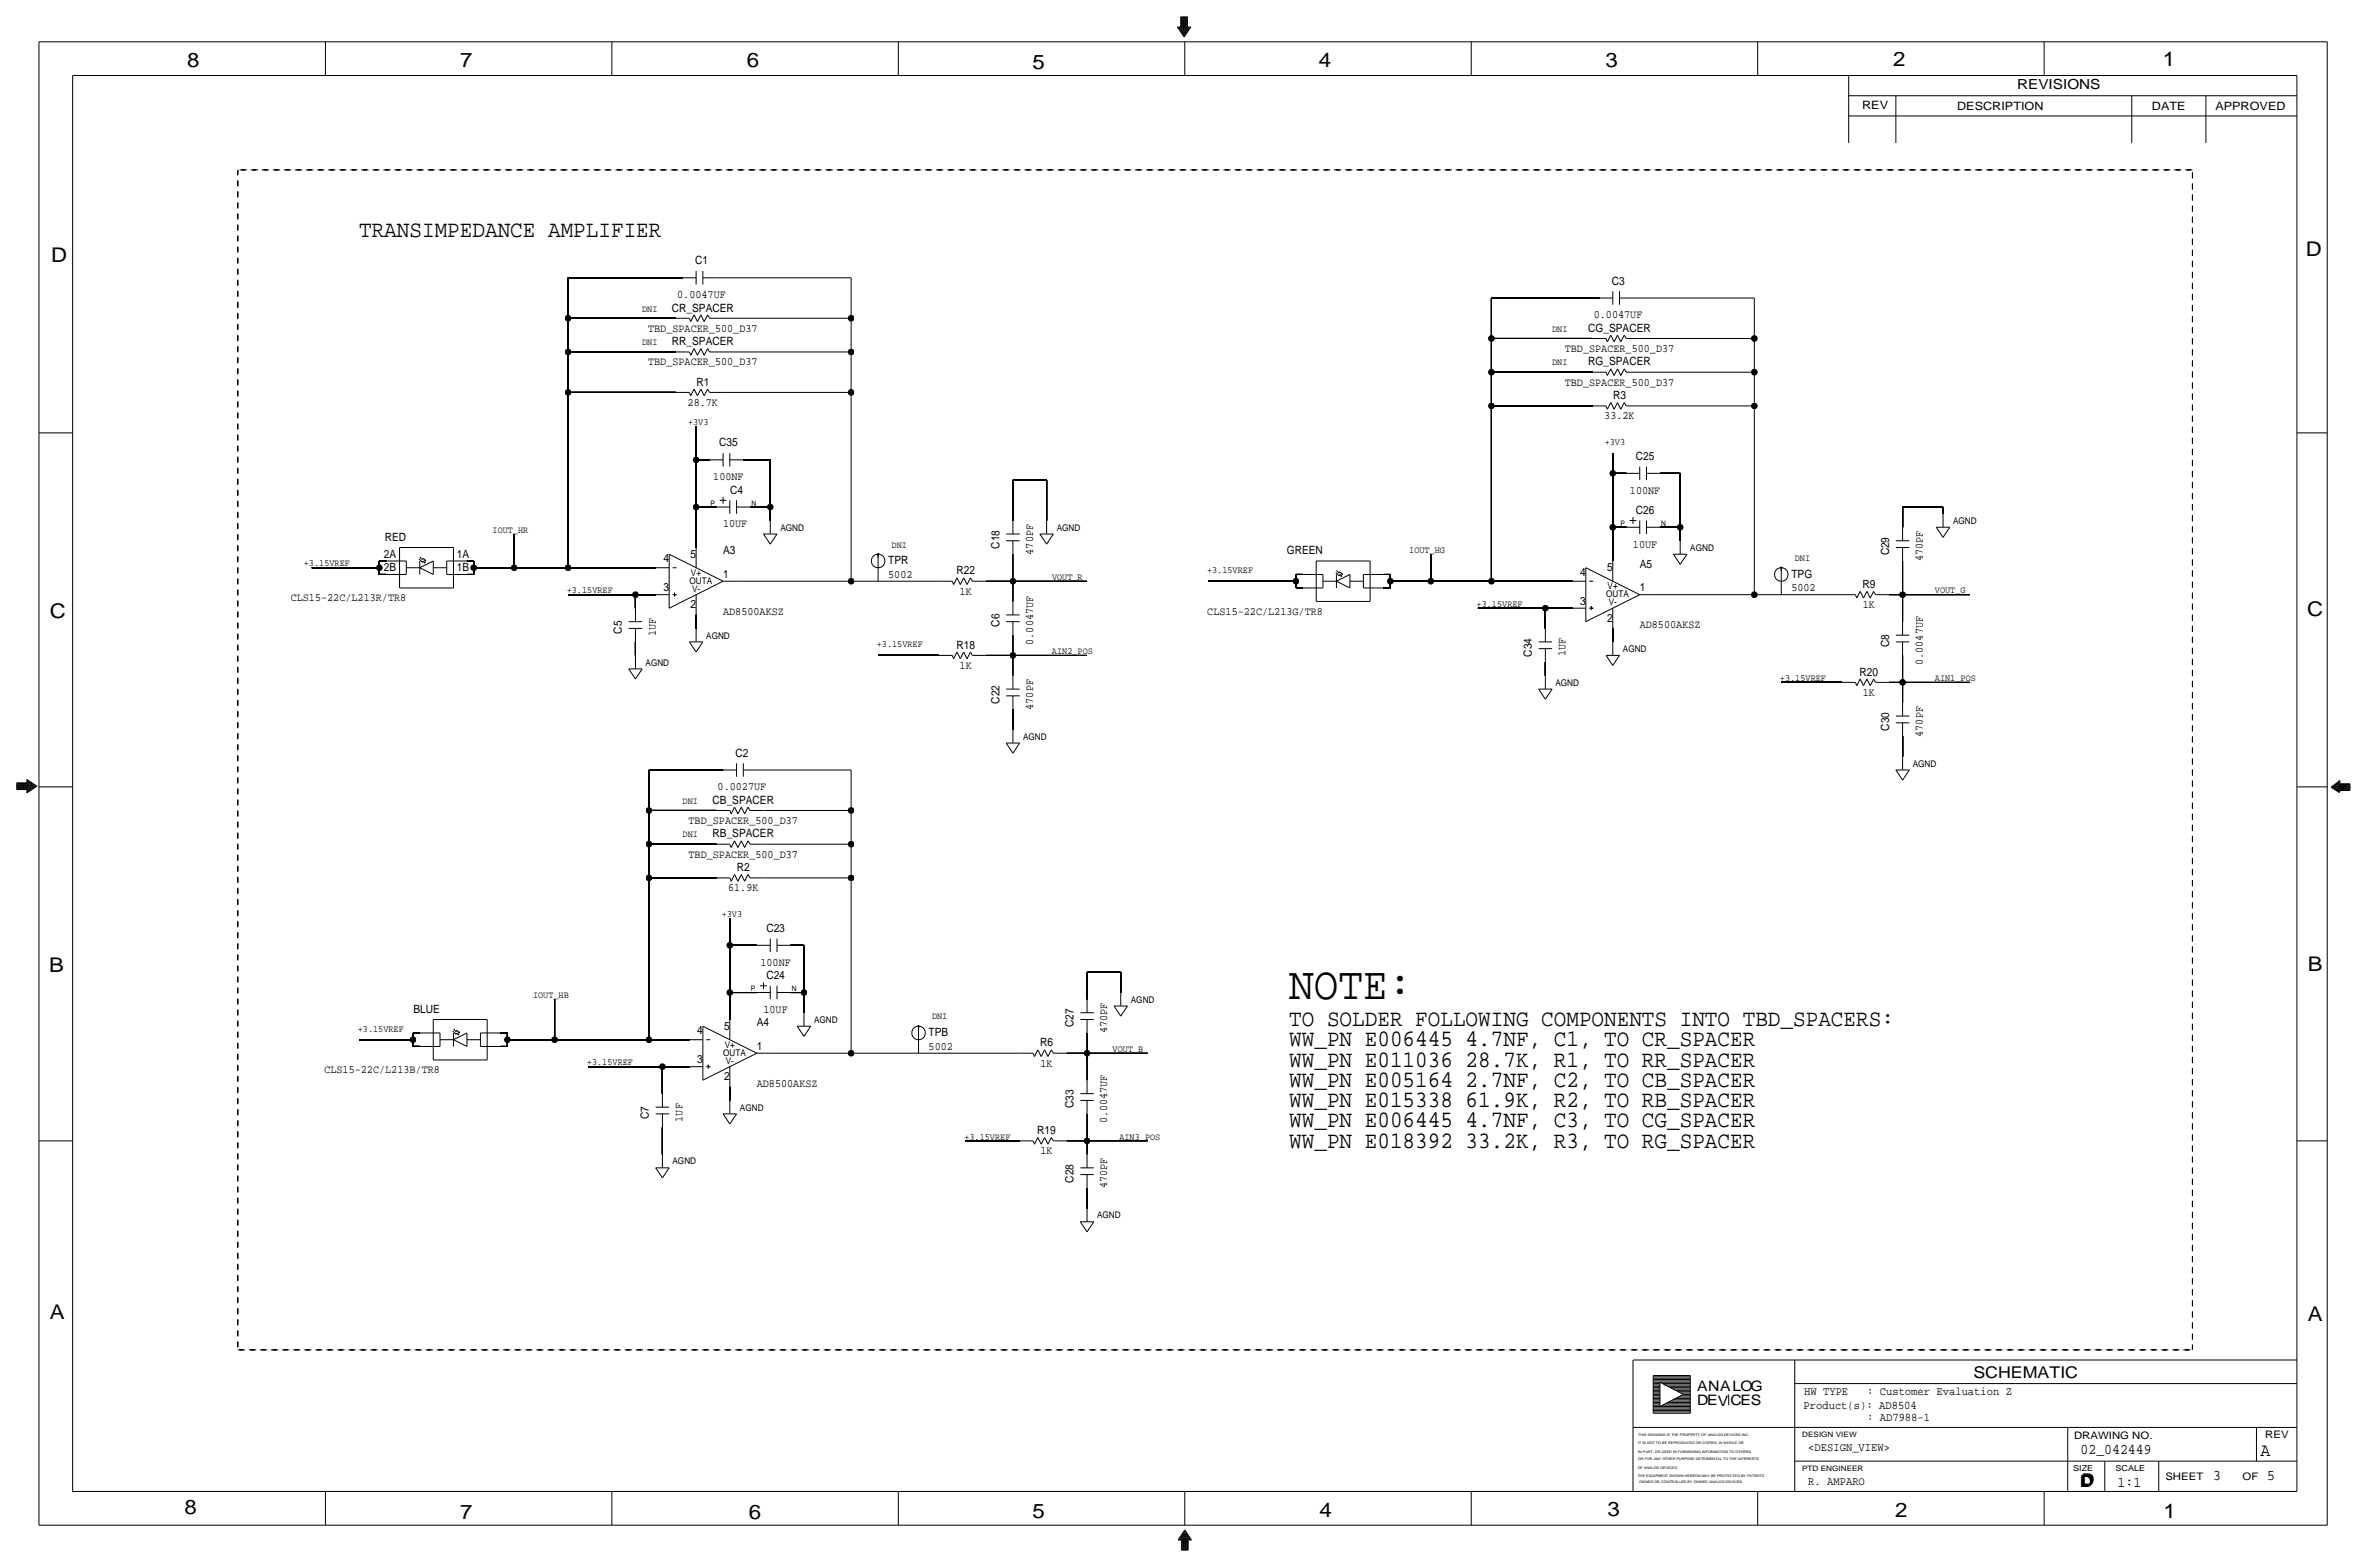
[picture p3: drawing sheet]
<svg xmlns="http://www.w3.org/2000/svg" width="892mm" height="590mm" viewBox="0 0 892 590" stroke-linecap="round" stroke-linejoin="round" font-family="sans-serif">
<defs><g id="words">
<text font-size="17.4" x="485.9" y="376.4">NOTE:</text>
<g font-size="8.9">
<text x="135.3" y="89.4">TRANSIMPEDANCE AMPLIFIER</text>
<text x="485.9" y="386.6">TO SOLDER FOLLOWING COMPONENTS INTO TBD_SPACERS:</text>
<text x="485.9" y="394.2">WW_PN E006445 4.7NF, C1, TO CR_SPACER</text>
<text x="485.9" y="401.8">WW_PN E011036 28.7K, R1, TO RR_SPACER</text>
<text x="485.9" y="409.5">WW_PN E005164 2.7NF, C2, TO CB_SPACER</text>
<text x="485.9" y="417.1">WW_PN E015338 61.9K, R2, TO RB_SPACER</text>
<text x="485.9" y="424.7">WW_PN E006445 4.7NF, C3, TO CG_SPACER</text>
<text x="485.9" y="432.3">WW_PN E018392 33.2K, R3, TO RG_SPACER</text>
</g>
<g font-size="7.6">
<text x="70.6" y="25.4">8</text>
<text x="173.4" y="25.4">7</text>
<text x="281.4" y="25.1">6</text>
<text x="389.1" y="26.2">5</text>
<text x="497" y="25.4">4</text>
<text x="605" y="25.1">3</text>
<text x="713.4" y="24.9">2</text>
<text x="815" y="24.9">1</text>
<text x="19.3" y="98.8">D</text>
<text x="868.9" y="96.5">D</text>
<text x="18.8" y="232.7">C</text>
<text x="869.4" y="232.1">C</text>
<text x="869.6" y="365.8">B</text>
<text x="18.5" y="366">B</text>
<text x="18.8" y="496.8">A</text>
<text x="869.6" y="497.6">A</text>
<text x="69.6" y="570.5">8</text>
<text x="173.4" y="572.3">7</text>
<text x="282.2" y="572.3">6</text>
<text x="389.1" y="571.7">5</text>
<text x="497.3" y="571.5">4</text>
<text x="605.7" y="571.2">3</text>
<text x="714.2" y="571.5">2</text>
<text x="815.3" y="572">1</text>
</g>
<text font-size="7" x="851.9" y="548.4">A</text>
<g font-size="6.1">
<text x="743.7" y="518.9">SCHEMATIC</text>
<text x="783.8" y="560.3">D</text>
<text x="784.3" y="559.8">D</text>
</g>
<g font-size="5.6">
<text x="784" y="547.9">02_042449</text>
<text x="834.1" y="557.5">3</text>
<text x="854.4" y="557.5">5</text>
<text x="798" y="560.1">1:1</text>
</g>
<g font-size="5.4">
<text x="639.5" y="524.2">ANALOG</text>
<text x="639.5" y="529.3">DEV</text>
<text x="652.1" y="529.3">CES</text>
</g>
<text font-size="5.2" x="760.2" y="33.5">REVISIONS</text>
<g font-size="4.4">
<text x="679.9" y="525.5">HW TYPE</text>
<text x="703.6" y="525.5">: Customer Evaluation Z</text>
<text x="679.7" y="530.9">Product(s): AD8504</text>
<text x="703.6" y="535.2">: AD7988-1</text>
<text x="681.4" y="546.6">&lt;DESIGN_VIEW&gt;</text>
<text x="681.4" y="559.3">R. AMPARO</text>
</g>
<g font-size="4.3">
<text x="701.8" y="41.1">REV</text>
<text x="737.6" y="41.4">DESCRIPTION</text>
<text x="811" y="41.4">DATE</text>
<text x="834.8" y="41.4">APPROVED</text>
<text x="261.9" y="99.6">C1</text>
<text x="607.4" y="107.2">C3</text>
<text x="255.2" y="112.3">0.0047UF</text>
<text x="253.2" y="117.3">CR_SPACER</text>
<text x="600.6" y="119.9">0.0047UF</text>
<text x="244.2" y="125">TBD_SPACER_500_D37</text>
<text x="598.5" y="125">CG_SPACER</text>
<text x="253.2" y="130">RR_SPACER</text>
<text x="244.2" y="137.7">TBD_SPACER_500_D37</text>
<text x="589.7" y="132.6">TBD_SPACER_500_D37</text>
<text x="598.5" y="137.7">RG_SPACER</text>
<text x="262.4" y="145.3">R1</text>
<text x="589.7" y="145.3">TBD_SPACER_500_D37</text>
<text x="259.1" y="152.9">28.7K</text>
<text x="607.9" y="150.4">R3</text>
<text x="604.6" y="158">33.2K</text>
<text x="271" y="168.1">C35</text>
<text x="616.5" y="173.2">C25</text>
<text x="268.8" y="180.8">100NF</text>
<text x="275.1" y="185.9">C4</text>
<text x="614.2" y="185.9">100NF</text>
<text x="616.5" y="193.5">C26</text>
<text x="145" y="203.7">RED</text>
<text x="272.5" y="198.6">10UF</text>
<text x="272.5" y="208.8">A3</text>
<text x="376.6" y="206.7" transform="rotate(-90 376.6 206.7)">C18</text>
<text x="389.3" y="208.9" transform="rotate(-90 389.3 208.9)">470PF</text>
<text x="485" y="208.8">GREEN</text>
<text x="615.4" y="206.2">10UF</text>
<text x="711.9" y="209.2" transform="rotate(-90 711.9 209.2)">C29</text>
<text x="144.6" y="215.1">2B</text>
<text x="144.6" y="210.1">2A</text>
<text x="172.2" y="210.1">1A</text>
<text x="172.2" y="215.1">1B</text>
<text x="250" y="211.8">4</text>
<text x="260.2" y="210.1">5</text>
<text x="334.7" y="212.6">TPR</text>
<text x="605.6" y="215.1">5</text>
<text x="617.9" y="213.9">A5</text>
<text x="724.6" y="211.5" transform="rotate(-90 724.6 211.5)">470PF</text>
<text x="272.5" y="217.7">1</text>
<text x="334.7" y="217.7">5002</text>
<text x="360.4" y="216.4">R22</text>
<text x="595.5" y="216.9">4</text>
<text x="675.1" y="217.7">TPG</text>
<text x="701.8" y="221.5">R9</text>
<text x="109.5" y="226.6">CLS15-22C/L213R/TR8</text>
<text x="250" y="222.8">3</text>
<text x="361.6" y="224">1K</text>
<text x="595.5" y="227.8">3</text>
<text x="617.9" y="222.8">1</text>
<text x="675.1" y="222.8">5002</text>
<text x="260.2" y="229.1">2</text>
<text x="272.5" y="231.6">AD8500AKSZ</text>
<text x="455" y="231.6">CLS15-22C/L213G/TR8</text>
<text x="702" y="229.1">1K</text>
<text x="234.4" y="238.7" transform="rotate(-90 234.4 238.7)">C5</text>
<text x="247.1" y="239.7" transform="rotate(-90 247.1 239.7)">1UF</text>
<text x="376.6" y="236.1" transform="rotate(-90 376.6 236.1)">C6</text>
<text x="605.6" y="234.2">2</text>
<text x="617.9" y="236.7">AD8500AKSZ</text>
<text x="360.4" y="244.3">R18</text>
<text x="389.3" y="242.9" transform="rotate(-90 389.3 242.9)">0.0047UF</text>
<text x="711.9" y="243.7" transform="rotate(-90 711.9 243.7)">C8</text>
<text x="361.6" y="252">1K</text>
<text x="577.3" y="247.3" transform="rotate(-90 577.3 247.3)">C34</text>
<text x="590" y="247.3" transform="rotate(-90 590 247.3)">1UF</text>
<text x="724.6" y="250.5" transform="rotate(-90 724.6 250.5)">0.0047UF</text>
<text x="700.8" y="254.5">R20</text>
<text x="702" y="262.1">1K</text>
<text x="376.6" y="265.1" transform="rotate(-90 376.6 265.1)">C22</text>
<text x="389.3" y="267.4" transform="rotate(-90 389.3 267.4)">470PF</text>
<text x="711.9" y="275.3" transform="rotate(-90 711.9 275.3)">C30</text>
<text x="724.6" y="277.5" transform="rotate(-90 724.6 277.5)">470PF</text>
<text x="277.2" y="285">C2</text>
<text x="270.4" y="297.7">0.0027UF</text>
<text x="268.5" y="302.8">CB_SPACER</text>
<text x="259.5" y="310.4">TBD_SPACER_500_D37</text>
<text x="268.5" y="315.5">RB_SPACER</text>
<text x="259.5" y="323.1">TBD_SPACER_500_D37</text>
<text x="277.7" y="328.2">R2</text>
<text x="274.4" y="335.8">61.9K</text>
<text x="288.8" y="351">C23</text>
<text x="286.6" y="363.7">100NF</text>
<text x="288.8" y="368.8">C24</text>
<text x="155.8" y="381.5">BLUE</text>
<text x="287.7" y="381.5">10UF</text>
<text x="262.7" y="389.6">4</text>
<text x="272.9" y="387.9">5</text>
<text x="285.2" y="386.6">A4</text>
<text x="404.6" y="387" transform="rotate(-90 404.6 387)">C27</text>
<text x="417.3" y="389.3" transform="rotate(-90 417.3 389.3)">470PF</text>
<text x="285.2" y="395.5">1</text>
<text x="350" y="390.4">TPB</text>
<text x="350" y="395.5">5002</text>
<text x="392" y="394.2">R6</text>
<text x="262.7" y="400.6">3</text>
<text x="392.1" y="401.8">1K</text>
<text x="122.2" y="404.4">CLS15-22C/L213B/TR8</text>
<text x="272.9" y="406.9">2</text>
<text x="285.2" y="409.4">AD8500AKSZ</text>
<text x="404.6" y="417.5" transform="rotate(-90 404.6 417.5)">C33</text>
<text x="244.6" y="421.5" transform="rotate(-90 244.6 421.5)">C7</text>
<text x="257.3" y="422.5" transform="rotate(-90 257.3 422.5)">1UF</text>
<text x="417.3" y="423.2" transform="rotate(-90 417.3 423.2)">0.0047UF</text>
<text x="390.9" y="427.2">R19</text>
<text x="392.1" y="434.8">1K</text>
<text x="404.6" y="445.5" transform="rotate(-90 404.6 445.5)">C28</text>
<text x="417.3" y="447.7" transform="rotate(-90 417.3 447.7)">470PF</text>
</g>
<g font-size="3.9">
<text x="781.6" y="542.1">DRAWING NO.</text>
<text x="853.6" y="541.8">REV</text>
<text x="816" y="557.4">SHEET</text>
<text x="845.1" y="557.5">OF</text>
</g>
<g font-size="3.6">
<text x="242" y="117.3">DNI</text>
<text x="584.9" y="125">DNI</text>
<text x="242" y="130">DNI</text>
<text x="584.9" y="137.7">DNI</text>
<text x="259.3" y="160">+3V3</text>
<text x="604.7" y="167.6">+3V3</text>
<text x="185.6" y="200.7">IOUT_HR</text>
<text x="336" y="206.2">DNI</text>
<text x="531.1" y="208.3">IOUT_HG</text>
<text x="114.5" y="213.4">+3.15VREF</text>
<text x="454.9" y="215.9">+3.15VREF</text>
<text x="676.4" y="211.3">DNI</text>
<text x="396.4" y="218.4">VOUT_R</text>
<text x="213.6" y="223.5">+3.15VREF</text>
<text x="729.2" y="223.5">VOUT_G</text>
<text x="556.5" y="228.6">+3.15VREF</text>
<text x="330.4" y="243.8">+3.15VREF</text>
<text x="396.4" y="246.4">AIN2_POS</text>
<text x="670.8" y="256.5">+3.15VREF</text>
<text x="729.2" y="256.5">AIN1_POS</text>
<text x="257.3" y="302.8">DNI</text>
<text x="257.3" y="315.5">DNI</text>
<text x="272" y="345.4">+3V3</text>
<text x="200.9" y="375.9">IOUT_HB</text>
<text x="134.8" y="388.6">+3.15VREF</text>
<text x="351.2" y="384">DNI</text>
<text x="221.2" y="401.3">+3.15VREF</text>
<text x="419.3" y="396.2">VOUT_B</text>
<text x="363.4" y="429.3">+3.15VREF</text>
<text x="421.8" y="429.3">AIN3_POS</text>
</g>
<g font-size="3.5">
<text x="736" y="197.4">AGND</text>
<text x="294.1" y="199.9">AGND</text>
<text x="398.2" y="199.9">AGND</text>
<text x="637" y="207.5">AGND</text>
<text x="259.9" y="220">OUTA</text>
<text x="260.4" y="216.9">V+</text>
<text x="605.8" y="222">V+</text>
<text x="260.8" y="223">V-</text>
<text x="605.3" y="225">OUTA</text>
<text x="606.2" y="228.1">V-</text>
<text x="266.1" y="240.5">AGND</text>
<text x="611.6" y="245.6">AGND</text>
<text x="243.3" y="250.7">AGND</text>
<text x="586.2" y="258.3">AGND</text>
<text x="385.5" y="278.6">AGND</text>
<text x="720.8" y="288.8">AGND</text>
<text x="426.2" y="377.7">AGND</text>
<text x="306.8" y="385.3">AGND</text>
<text x="273.1" y="394.7">V+</text>
<text x="272.6" y="397.8">OUTA</text>
<text x="273.5" y="400.8">V-</text>
<text x="278.8" y="418.3">AGND</text>
<text x="253.4" y="438.7">AGND</text>
<text x="413.5" y="459">AGND</text>
</g>
<g font-size="3.1">
<text x="781.3" y="554">SIZE</text>
<text x="797.3" y="554">SCALE</text>
</g>
<g font-size="2.9">
<text x="267.7" y="190.5">P</text>
<text x="283.2" y="190.5">N</text>
<text x="610.6" y="198.1">P</text>
<text x="626.1" y="198.1">N</text>
<text x="283" y="373.4">P</text>
<text x="298.4" y="373.4">N</text>
</g>
<g font-size="2.8">
<text x="679.1" y="541.3">DESIGN VIEW</text>
<text x="679.1" y="554">PTD ENGINEER</text>
</g>
<g font-size="1.3">
<text x="617.3" y="541.1">THIS DRAWING IS THE PROPERTY OF ANALOG DEVICES INC.</text>
<text x="617.3" y="543.9">IT IS NOT TO BE REPRODUCED OR COPIED, IN WHOLE OR</text>
<text x="617.3" y="547.2">IN PART, OR USED IN FURNISHING INFORMATION TO OTHERS,</text>
<text x="617.3" y="550">OR FOR ANY OTHER PURPOSE DETRIMENTAL TO THE INTERESTS</text>
<text x="617.2" y="553.2">OF ANALOG DEVICES.</text>
<text x="617.2" y="556.3">THE EQUIPMENT SHOWN HEREON MAY BE PROTECTED BY PATENTS</text>
<text x="617.7" y="558.8">OWNED OR CONTROLLED BY OWNED ANALOG DEVICES.</text>
</g>
</g></defs>
<!-- layer: Nets -->
<g fill="none" stroke="#000" stroke-width=".38">
<path d="M214.1 119.9v12.7zM214.1 119.9h40.6zM214.1 104.6v15.3zM214.1 104.6h43.2zM270 104.6h50.8zM272.5 119.9h48.3zM320.8 119.9v12.7zM320.8 104.6v15.3zM562.1 112.3v15.2zM562.1 112.3h40.6zM615.4 112.3h45.7zM661.1 112.3v15.2z"/>
<path d="M214.1 132.6v15.2zM214.1 132.6h40.6zM272.5 132.6h48.3zM320.8 132.6v15.2zM562.1 127.5v12.7zM562.1 127.5h38.1zM617.9 127.5h43.2zM661.1 127.5v12.7zM214.1 147.8v66.1zM214.1 147.8h40.6zM272.5 147.8h48.3zM320.8 147.8v71.1z"/>
<path d="M562.1 152.9v66zM562.1 152.9h38.1zM562.1 140.2v12.7zM562.1 140.2h38.1zM617.9 152.9h43.2zM617.9 140.2h43.2zM661.1 152.9v71.1zM661.1 140.2v12.7zM262.3 173.2v17.8zM262.3 160.5v12.7zM262.3 173.2h5.1zM280.1 173.2h10.2z"/>
<path d="M290.3 173.2v17.8zM607.8 178.3h5.1zM607.8 178.3v20.3zM607.8 170.7v7.6zM625.6 178.3h7.6zM633.2 178.3v20.3zM262.3 191v15.2zM262.3 191h7.7zM282.7 191h7.6zM290.3 191v5.1zM381.7 180.8v15.3zM381.7 180.8h12.7z"/>
<path d="M394.4 180.8v15.3zM607.8 198.6h5.1zM607.8 198.6v12.7zM625.6 198.6h7.6zM633.2 198.6v5.1zM717 191v7.6zM717 191h15.2zM732.2 191v2.5zM117.6 213.9h25.4zM143 216.4h2.5zM143 213.9v2.5zM143 211.3v2.6z"/>
<path d="M143 211.3h2.5zM176 216.4h2.5zM176 211.3h2.5zM178.5 213.9h15.3zM178.5 213.9v2.5zM178.5 211.3v2.6zM193.8 213.9h20.3zM193.8 201.2v12.7zM214.1 213.9h33zM277.6 218.9h43.2zM320.8 218.9h10.1zM330.9 218.9h22.9z"/>
<path d="M371.6 218.9h10.1zM381.7 218.9v7.7zM381.7 208.8v10.1zM381.7 218.9h28zM455.4 218.9h33zM488.4 216.4h2.5zM488.4 218.9v2.6zM488.4 216.4v2.5zM521.4 216.4h2.6zM524 218.9v2.6zM524 216.4v2.5zM524 218.9h15.2z"/>
<path d="M539.2 218.9h22.9zM539.2 208.8v10.1zM562.1 218.9h30.4zM717 211.3v12.7zM214.1 224h25.4zM239.5 224v5.1zM239.5 224h7.6zM262.3 231.6v5.1zM381.7 239.3v7.6zM488.4 221.5h2.5zM521.4 221.5h2.6zM557 229.1h25.4z"/>
<path d="M582.4 229.1h10.1zM582.4 229.1v7.6zM607.8 236.7v5.1zM623 224h38.1zM661.1 224h10.2zM671.3 224h22.8zM711.9 224h5.1zM717 224v10.2zM717 224h25.4zM239.5 241.8v5.1zM330.9 246.9h22.9zM371.6 246.9h10.1z"/>
<path d="M381.7 246.9v7.6zM381.7 246.9h28zM582.4 249.4v5.1zM671.3 257h22.8zM711.9 257h5.1zM717 257v7.7zM717 246.9v10.1zM717 257h25.4zM381.7 267.2v7.6zM717 277.4v7.6zM244.6 290.1v15.2zM244.6 290.1h27.9z"/>
<path d="M285.2 290.1h35.6zM320.8 290.1v15.2zM244.6 318v12.7zM244.6 318h25.4zM244.6 305.3v12.7zM244.6 305.3h25.4zM287.7 318h33.1zM287.7 305.3h33.1zM320.8 318v12.7zM320.8 305.3v12.7zM244.6 330.7h25.4zM244.6 330.7v61z"/>
<path d="M287.7 330.7h33.1zM320.8 330.7v66zM275 356.1v17.8zM275 345.9v10.2zM275 356.1h10.2zM297.9 356.1h5.1zM303 356.1v17.8zM209 376.4v15.3zM275 373.9v10.1zM275 373.9h10.2zM297.9 373.9h5.1zM303 373.9v7.6z"/>
<path d="M409.7 366.3v10.1zM409.7 366.3h12.7zM422.4 366.3v7.6zM135.3 391.7h20.4zM155.7 394.2h2.5zM155.7 391.7v2.5zM155.7 389.1v2.6zM155.7 389.1h2.5zM188.7 394.2h2.5zM188.7 389.1h2.5zM191.2 391.7v2.5zM191.2 389.1v2.6z"/>
<path d="M191.2 391.7h17.8zM209 391.7h35.6zM244.6 391.7h15.2zM290.3 396.7h30.5zM320.8 396.7h25.4zM346.2 396.7h38.1zM402 396.7h7.7zM409.7 396.7v10.2zM409.7 389.1v7.6zM409.7 396.7h22.8zM221.7 401.8h27.9zM249.6 401.8v10.2z"/>
<path d="M249.6 401.8h10.2zM275 409.4v5.1zM409.7 419.6v10.2zM249.6 424.7v10.1zM363.9 429.8h20.4zM402 429.8h7.7zM409.7 429.8v5zM409.7 429.8h22.8zM409.7 447.5v7.7z"/>
</g>
<path d="M89.6 64v444.5zM89.6 64h736.6zM826.2 64v444.5zM89.6 508.5h736.6z" fill="none" stroke="#000" stroke-width=".38" stroke-dasharray="2.1" stroke-linecap="butt"/>
<g fill="#000" stroke="#000" stroke-width=".38">
<circle cx="214.1" cy="119.9" r="1.07"/>
<circle cx="320.8" cy="119.9" r="1.07"/>
<circle cx="214.1" cy="132.6" r="1.07"/>
<circle cx="320.8" cy="132.6" r="1.07"/>
<circle cx="562.1" cy="127.5" r="1.07"/>
<circle cx="661.1" cy="127.5" r="1.07"/>
<circle cx="214.1" cy="147.8" r="1.07"/>
<circle cx="320.8" cy="147.8" r="1.07"/>
<circle cx="562.1" cy="152.9" r="1.07"/>
<circle cx="562.1" cy="140.2" r="1.07"/>
<circle cx="661.1" cy="152.9" r="1.07"/>
<circle cx="661.1" cy="140.2" r="1.07"/>
<circle cx="262.3" cy="173.2" r="1.07"/>
<circle cx="607.8" cy="178.3" r="1.07"/>
<circle cx="262.3" cy="191" r="1.07"/>
<circle cx="290.3" cy="191" r="1.07"/>
<circle cx="607.8" cy="198.6" r="1.07"/>
<circle cx="633.2" cy="198.6" r="1.07"/>
<circle cx="143" cy="213.9" r="1.07"/>
<circle cx="178.5" cy="213.9" r="1.07"/>
<circle cx="193.8" cy="213.9" r="1.07"/>
<circle cx="214.1" cy="213.9" r="1.07"/>
<circle cx="320.8" cy="218.9" r="1.07"/>
<circle cx="381.7" cy="218.9" r="1.07"/>
<circle cx="488.4" cy="218.9" r="1.07"/>
<circle cx="524" cy="218.9" r="1.07"/>
<circle cx="539.2" cy="218.9" r="1.07"/>
<circle cx="562.1" cy="218.9" r="1.07"/>
<circle cx="239.5" cy="224" r="1.07"/>
<circle cx="582.4" cy="229.1" r="1.07"/>
<circle cx="661.1" cy="224" r="1.07"/>
<circle cx="717" cy="224" r="1.07"/>
<circle cx="381.7" cy="246.9" r="1.07"/>
<circle cx="717" cy="257" r="1.07"/>
<circle cx="244.6" cy="318" r="1.07"/>
<circle cx="244.6" cy="305.3" r="1.07"/>
<circle cx="320.8" cy="318" r="1.07"/>
<circle cx="320.8" cy="305.3" r="1.07"/>
<circle cx="244.6" cy="330.7" r="1.07"/>
<circle cx="320.8" cy="330.7" r="1.07"/>
<circle cx="275" cy="356.1" r="1.07"/>
<circle cx="275" cy="373.9" r="1.07"/>
<circle cx="303" cy="373.9" r="1.07"/>
<circle cx="155.7" cy="391.7" r="1.07"/>
<circle cx="191.2" cy="391.7" r="1.07"/>
<circle cx="209" cy="391.7" r="1.07"/>
<circle cx="244.6" cy="391.7" r="1.07"/>
<circle cx="320.8" cy="396.7" r="1.07"/>
<circle cx="409.7" cy="396.7" r="1.07"/>
<circle cx="249.6" cy="401.8" r="1.07"/>
<circle cx="409.7" cy="429.8" r="1.07"/>
</g>
<!-- layer: Components -->
<g fill="none" stroke="#000" stroke-width=".38">
<path d="M254.7 119.9h5.1zM257.3 104.6h5zM259.8 119.9l.5 1.3zM261.6 118.6l1.2 2.6zM261.6 118.6l-1.3 2.6zM262.3 102.1v5.1zM264.1 118.6l1.3 2.6zM264.1 118.6l-1.3 2.6zM264.9 102.1v5.1zM264.9 104.6h5.1zM266.6 118.6l-1.2 2.6zM266.6 118.6l.8 1.3z"/>
<path d="M267.4 119.9h5.1zM602.7 112.3h5.1zM607.8 109.7v5.1zM610.3 109.7v5.1zM610.3 112.3h5.1zM254.7 132.6h5.1zM259.8 132.6l.5 1.3zM261.6 131.3l1.2 2.6zM261.6 131.3l-1.3 2.6zM264.1 131.3l1.3 2.6zM264.1 131.3l-1.3 2.6zM266.6 131.3l-1.2 2.6z"/>
<path d="M266.6 131.3l.8 1.3zM267.4 132.6h5.1zM600.2 127.5h5zM605.2 127.5l.5 1.3zM607 126.2l1.3 2.6zM607 138.9l1.3 2.6zM607 126.2l-1.3 2.6zM607 138.9l-1.3 2.6zM609.5 126.2l1.3 2.6zM609.5 138.9l1.3 2.6zM609.5 126.2l-1.2 2.6zM609.5 138.9l-1.2 2.6z"/>
<path d="M612.1 126.2l.8 1.3zM612.1 138.9l.8 1.3zM612.1 126.2l-1.3 2.6zM612.1 138.9l-1.3 2.6zM612.9 127.5h5zM254.7 147.8h5.1zM259.8 147.8l.5 1.3zM261.6 146.6l1.2 2.5zM261.6 146.6l-1.3 2.5zM264.1 146.6l1.3 2.5zM264.1 146.6l-1.3 2.5zM266.6 146.6l-1.2 2.5z"/>
<path d="M266.6 146.6l.8 1.2zM267.4 147.8h5.1zM600.2 140.2h5zM600.2 152.9h5zM605.2 140.2l.5 1.3zM605.2 152.9l.5 1.3zM607 151.6l1.3 2.6zM607 151.6l-1.3 2.6zM609.5 151.6l1.3 2.6zM609.5 151.6l-1.2 2.6zM612.1 151.6l.8 1.3zM612.1 151.6l-1.3 2.6z"/>
<path d="M612.9 140.2h5zM612.9 152.9h5zM267.4 173.2h5.1zM272.5 170.7v5.1zM275 170.7v5.1zM275 173.2h5.1zM612.9 178.3h5zM617.9 175.8v5zM620.5 178.3h5.1zM620.5 175.8v5zM270 191h5zM271.2 188.5h2.6z"/>
<path d="M272.5 187.2v2.5zM275 188.5v5zM277.6 188.5v5zM277.6 191h5.1zM290.3 196.1v5zM381.7 196.1v5.1zM394.4 196.1v5zM612.9 198.6h5zM614.1 196.1h2.6zM615.4 194.8v2.6zM617.9 196.1v5.1zM620.5 198.6h5.1z"/>
<path d="M620.5 196.1v5.1zM717 198.6v5.1zM729.7 198.6h5.1zM729.7 198.6l2.5 3.8zM732.2 193.5v5zM734.8 198.6l-2.6 3.8zM145.5 216.4h5.1zM145.5 211.3h5.1zM150.6 206.2v15.3zM150.6 206.2h20.3zM150.6 211.3h2.5zM150.6 216.4h2.5z"/>
<path d="M153.1 213.9h5.1zM153.1 211.3v5.1zM157.9 210.6l1.3 1.2zM158.2 213.9l5.1-2.6zM158.2 211.3v5.1zM158.2 213.9l5.1 2.5zM158.2 209.8l1 1zM159.5 210.3l-.3 .5zM159.5 211.3l.7 .8zM159.5 210.3l1 1zM159.5 211.3l-.3 .5zM159.7 211.8l.5 .3z"/>
<path d="M160 211.6l.2 .5zM160 211.1l.5 .2zM160.2 210.8l.3 .5zM163.3 213.9h5.1zM163.3 211.3v5.1zM168.4 211.3v5.1zM168.4 216.4h2.5zM168.4 211.3h2.5zM170.9 216.4h5.1zM170.9 211.3h5.1zM170.9 206.2v15.3zM247.1 213.9h5.1z"/>
<path d="M252.2 208.8v20.3zM252.2 208.8l20.3 10.1zM253.4 213.9h1.6zM262.3 206.2v7.7zM272.5 218.9h5.1zM287.7 201.2l2.6 3.8zM287.7 201.2h5.1zM292.8 201.2l-2.5 3.8zM330.9 208.8v10.1zM330.9 208.8v1.3zM353.8 218.9h5.1zM358.9 218.9l.5 1.3z"/>
<path d="M360.6 217.7l1.3 2.5zM360.6 217.7l-1.2 2.5zM363.2 217.7l-1.3 2.5zM363.2 217.7l1.2 2.5zM365.7 217.7l.8 1.2zM365.7 217.7l-1.3 2.5zM366.5 218.9h5.1zM379.2 201.2h5.1zM379.2 203.7h5.1zM381.7 203.7v5.1zM391.9 201.2h5.1zM391.9 201.2l2.5 3.8z"/>
<path d="M397 201.2l-2.6 3.8zM490.9 216.4h5.1zM496 216.4h2.6zM496 211.3h20.3zM496 211.3v15.3zM498.6 216.4v5.1zM498.6 218.9h5zM503.4 215.6l1.2 1.3zM503.6 216.4v5.1zM503.6 218.9l5.1 2.6zM503.6 214.9l1 1zM503.6 218.9l5.1-2.5z"/>
<path d="M504.9 215.4l1 1zM504.9 216.4l-.3 .5zM504.9 215.4l-.3 .5zM504.9 216.4l.8 .8zM505.2 216.9l.5 .3zM505.4 216.2l.5 .2zM505.4 216.7l.3 .5zM505.7 215.9l.2 .5zM508.7 216.4v5.1zM508.7 218.9h5.1zM513.8 216.4h2.5zM513.8 216.4v5.1z"/>
<path d="M516.3 211.3v15.3zM516.3 216.4h5.1zM592.5 218.9h5.1zM597.6 213.9l20.3 10.1zM597.6 213.9v20.3zM598.9 218.9h1.5zM607.8 211.3v7.6zM630.6 208.8l2.6 3.8zM630.6 208.8h5.1zM633.2 203.7v5zM635.7 208.8l-2.5 3.8zM671.3 213.9v10.1z"/>
<path d="M671.3 213.9v1.3zM714.5 203.7h5zM714.5 206.2h5zM717 206.2v5.1zM150.6 221.5h20.3zM236.9 234.2h5.1zM236.9 236.7h5.1zM239.5 229.1v5.1zM239.5 236.7v5.1zM247.1 224h5.1zM252.2 229.1l20.3-10.2zM253.4 224h1.6z"/>
<path d="M254.2 224h.8zM254.2 223.3v.7zM254.2 223.3v1.5zM262.3 236.7v5zM262.3 224v7.6zM379.2 231.6h5.1zM379.2 234.2h5.1zM381.7 226.6v5zM381.7 234.2v5.1zM490.9 221.5h5.1zM496 221.5h2.6zM496 226.6h20.3z"/>
<path d="M513.8 221.5h2.5zM516.3 221.5h5.1zM582.4 236.7v5.1zM592.5 229.1h5.1zM597.6 234.2l20.3-10.2zM598.9 229.1h1.5zM599.6 229.1h.8zM599.6 228.3v.8zM599.6 228.3v1.6zM607.8 229.1v7.6zM617.9 224h5.1zM694.1 224h5.1z"/>
<path d="M699.2 224l.5 1.3zM701 222.8l1.3 2.5zM701 222.8l-1.3 2.5zM703.5 222.8l1.3 2.5zM703.5 222.8l-1.2 2.5zM706.1 222.8l-1.3 2.5zM706.1 222.8l.7 1.2zM706.8 224h5.1zM714.5 239.3h5zM717 234.2v5.1zM236.9 252l2.6 3.8zM236.9 252h5.1z"/>
<path d="M239.5 246.9v5zM242 252l-2.5 3.8zM259.8 241.8h5.1zM259.8 241.8l2.5 3.8zM264.9 241.8l-2.6 3.8zM353.8 246.9h5.1zM358.9 246.9l.5 1.3zM360.6 245.6l1.3 2.6zM360.6 245.6l-1.2 2.6zM363.2 245.6l-1.3 2.6zM363.2 245.6l1.2 2.6zM365.7 245.6l.8 1.3z"/>
<path d="M365.7 245.6l-1.3 2.6zM366.5 246.9h5.1zM379.2 259.6h5.1zM381.7 254.5v5.1zM579.8 241.8h5.1zM579.8 244.3h5.1zM579.8 259.6l2.6 3.8zM579.8 259.6h5.1zM582.4 244.3v5.1zM582.4 254.5v5zM584.9 259.6l-2.5 3.8zM605.2 246.9l2.6 3.8z"/>
<path d="M605.2 246.9h5.1zM607.8 241.8v5zM610.3 246.9l-2.5 3.8zM694.1 257h5.1zM699.2 257l.5 1.3zM701 255.8l1.3 2.5zM701 255.8l-1.3 2.5zM703.5 255.8l1.3 2.5zM703.5 255.8l-1.2 2.5zM706.1 255.8l-1.3 2.5zM706.1 255.8l.7 1.2zM706.8 257h5.1z"/>
<path d="M714.5 241.8h5zM717 241.8v5.1zM379.2 279.9h5.1zM379.2 262.1h5.1zM379.2 279.9l2.5 3.8zM381.7 262.1v5.1zM381.7 274.8v5zM384.3 279.9l-2.6 3.8zM714.5 269.7h5zM714.5 272.3h5zM717 264.7v5zM717 272.3v5.1z"/>
<path d="M272.5 290.1h5.1zM277.6 287.5v5.1zM280.1 287.5v5.1zM280.1 290.1h5.1zM714.5 290.1l2.5 3.8zM714.5 290.1h5zM717 285v5zM719.5 290.1l-2.5 3.8zM270 318h5zM270 305.3h5zM275 318l.5 1.3zM275 305.3l.5 1.3z"/>
<path d="M276.8 316.7l1.3 2.6zM276.8 304l1.3 2.6zM276.8 316.7l-1.3 2.6zM276.8 304l-1.3 2.6zM279.3 316.7l-1.2 2.6zM279.3 304l-1.2 2.6zM279.3 316.7l1.3 2.6zM279.3 304l1.3 2.6zM281.9 316.7l-1.3 2.6zM281.9 304l-1.3 2.6zM281.9 316.7l.8 1.3zM281.9 304l.8 1.3z"/>
<path d="M282.7 318h5zM282.7 305.3h5zM270 330.7h5zM275 330.7l.5 1.3zM276.8 329.4l1.3 2.6zM276.8 329.4l-1.3 2.6zM279.3 329.4l-1.2 2.6zM279.3 329.4l1.3 2.6zM281.9 329.4l-1.3 2.6zM281.9 329.4l.8 1.3zM282.7 330.7h5zM285.2 356.1h5.1z"/>
<path d="M290.3 353.6v5zM292.8 353.6v5zM292.8 356.1h5.1zM285.2 373.9h5.1zM286.5 371.3h2.5zM287.7 370.1v2.5zM290.3 371.3v5.1zM292.8 371.3v5.1zM292.8 373.9h5.1zM409.7 376.4v5.1zM419.8 379l2.6 3.8zM419.8 379h5.1z"/>
<path d="M422.4 373.9v5zM424.9 379l-2.5 3.8zM158.2 394.2h5.1zM158.2 389.1h5.1zM163.3 399.3h20.3zM163.3 384v15.3zM163.3 384h20.3zM163.3 389.1h2.5zM163.3 394.2h2.5zM165.8 391.7h5.1zM165.8 389.1v5.1zM170.6 388.4l1.3 1.2z"/>
<path d="M170.9 391.7l5.1-2.6zM170.9 389.1v5.1zM170.9 391.7l5.1 2.5zM170.9 387.6l1 1zM172.2 388.1l-.3 .5zM172.2 389.1l.7 .8zM172.2 388.1l1 1zM172.2 389.1l-.3 .5zM172.4 389.6l.5 .3zM172.7 389.4l.2 .5zM172.7 388.9l.5 .2zM172.9 388.6l.3 .5z"/>
<path d="M176 391.7h5.1zM176 389.1v5.1zM181.1 389.1v5.1zM181.1 394.2h2.5zM181.1 389.1h2.5zM183.6 394.2h5.1zM183.6 389.1h5.1zM183.6 384v15.3zM259.8 391.7h5.1zM264.9 386.6v20.3zM264.9 386.6l20.3 10.1zM266.1 391.7h1.6z"/>
<path d="M275 384v7.7zM285.2 396.7h5.1zM300.4 386.6l2.6 3.8zM300.4 386.6h5.1zM303 381.5v5zM305.5 386.6l-2.5 3.8zM346.2 386.6v10.1zM346.2 386.6v1.3zM384.3 396.7h5zM389.3 396.7l.5 1.3zM391.1 395.5l1.3 2.5zM391.1 395.5l-1.3 2.5z"/>
<path d="M393.6 395.5l1.3 2.5zM393.6 395.5l-1.2 2.5zM396.2 395.5l.8 1.2zM396.2 395.5l-1.3 2.5zM397 396.7h5zM407.1 381.5h5.1zM407.1 384h5.1zM409.7 384v5.1zM247.1 417.1h5.1zM247.1 419.6h5.1zM249.6 412v5.1zM249.6 419.6v5.1z"/>
<path d="M259.8 401.8h5.1zM264.9 406.9l20.3-10.2zM266.1 401.8h1.6zM266.9 401.8h.8zM266.9 401.1v.7zM266.9 401.1v1.5zM272.5 419.6h5.1zM272.5 419.6l2.5 3.8zM275 414.5v5zM275 401.8v7.6zM277.6 419.6l-2.6 3.8zM407.1 412h5.1z"/>
<path d="M407.1 414.5h5.1zM409.7 406.9v5.1zM409.7 414.5v5.1zM247.1 439.9h5.1zM247.1 439.9l2.5 3.8zM249.6 434.8v5zM252.2 439.9l-2.6 3.8zM384.3 429.8h5zM389.3 429.8l.5 1.2zM391.1 428.5l1.3 2.5zM391.1 428.5l-1.3 2.5zM393.6 428.5l1.3 2.5z"/>
<path d="M393.6 428.5l-1.2 2.5zM396.2 428.5l.8 1.3zM396.2 428.5l-1.3 2.5zM397 429.8h5zM407.1 439.9h5.1zM409.7 434.8v5.1zM407.1 442.5h5.1zM409.7 442.5v5zM409.7 455.2v4.9zM407.1 460.2l2.6 3.9zM407.1 460.2h5.1zM412.2 460.2l-2.5 3.9z"/>
<circle cx="330.9" cy="211.3" r="2.56"/>
<circle cx="671.3" cy="216.4" r="2.56"/>
<circle cx="346.1" cy="389.1" r="2.56"/>
</g>
<path d="M330.7 208.6h.4v.4h-.4zM671.1 213.7h.4v.3h-.4zM346 386.4h.3v.4h-.3z" fill="#000" stroke="#000" stroke-width=".38"/>
<!-- layer: Page Border and Title Block -->
<g fill="none" stroke="#000" stroke-width=".38">
<path d="M14.7 15.7v558.8zM14.7 15.7h862.3zM122.6 15.7v12.7zM230.6 15.7v12.7zM338.5 15.7v12.7zM443.7 10.2h1.3zM443.7 10.2l2.5 3.8zM444.2 10.4h1zM444.2 10.4l2 3.1zM444.7 10.7l1.5 2.3zM444.7 10.7h.8zM445 6.4h2.5z"/>
<path d="M445 6.4v3.8zM445.2 6.6v3.8zM445.2 6.6h2zM445.2 10.9h.5zM445.2 10.9l1 1.5zM445.5 6.9v3.8zM445.5 6.9h1.5zM445.7 11.2l.5 .7zM445.7 11.2h.3zM445.7 7.1v3.8zM445.7 7.1h1zM446 7.4v3.8z"/>
<path d="M446 7.4h.5zM446.2 7.6v4.1zM446.5 11.2h.2zM446.5 7.4v3.8zM446.5 15.7v12.7zM446.7 10.9h.5zM446.7 11.2l-.5 .7zM446.7 7.1v3.8zM447 10.7h.8zM447 6.9v3.8zM447.2 10.4h1.1zM447.2 6.6v3.8z"/>
<path d="M447.2 10.9l-1 1.5zM447.5 10.2h1.3zM447.5 6.4v3.8zM447.8 10.7l-1.6 2.3zM448.3 10.4l-2.1 3.1zM448.8 10.2l-2.6 3.8zM554.4 15.7v12.7zM662.4 15.7v12.7zM770.3 15.7v12.7zM877 15.7v558.8zM27.4 28.4h838.2zM27.4 28.4v533.4z"/>
<path d="M696.7 36.1h168.9zM696.7 28.4v25.4zM714.5 36.1v17.7zM803.4 36.1v17.7zM831.3 36.1v17.7zM865.6 28.4v533.4zM696.7 43.7h168.9zM14.7 163.1h12.7zM865.6 163.1h11.4zM6.3 294.9h3.8zM6.3 294.9v2.5zM6.3 297.4h3.8z"/>
<path d="M6.6 297.2h3.8zM6.6 295.1v2.1zM6.6 295.1h3.8zM6.8 295.4v1.5zM6.8 295.4h3.8zM6.8 296.9h3.8zM7.1 296.7h3.8zM7.1 295.7v1zM7.1 295.7h3.8zM7.3 296.4h3.8zM7.3 295.9v.5zM7.3 295.9h3.8z"/>
<path d="M7.6 296.2h4zM10.1 297.4v1.3zM10.1 298.7l3.8-2.5zM10.1 293.6v1.3zM10.1 293.6l3.8 2.6zM10.4 298.2l3-2zM10.4 297.2v1zM10.4 294.1v1zM10.4 294.1l3 2.1zM10.6 297.7l2.3-1.5zM10.6 296.9v.8zM10.6 294.6v.8z"/>
<path d="M10.6 294.6l2.3 1.6zM10.9 295.1v.6zM10.9 295.1l1.5 1.1zM10.9 296.7v.5zM10.9 297.2l1.5-1zM11.1 296.7l.8-.5zM11.1 295.7v.2zM11.1 295.7l.8 .5zM11.1 296.4v.3zM14.7 296.4h12.7zM865.6 296.4h11.4zM878.5 296.5l3-2z"/>
<path d="M878.5 296.5l3 2.1zM878.7 296.5l3.1-2.5zM878.7 296.5l3.1 1.8zM879 296.5l2.3 1.5zM879 296.5l2.3-1.5zM879.5 296.5l1.5-1zM879.5 296.5l1.5 1zM880 296.5l.8-.5zM880 296.5l.8 .5zM880.3 296.5h4zM880.8 296.8h3.8zM880.8 296.3h3.8z"/>
<path d="M880.8 296v.3zM880.8 296.8v.2zM881 297h3.8zM881 296h3.8zM881 295.5v.5zM881 297v.5zM881.3 295.8h3.8zM881.3 295v.8zM881.3 297.3v.7zM881.3 297.3h3.8zM881.5 295.5h3.8zM881.5 294.5v1z"/>
<path d="M881.5 297.5v1.1zM881.5 297.5h3.8zM881.8 297.8h3.8zM881.8 297.8v.5zM881.8 294v1.2zM881.8 295.2h3.8zM884.6 296.3v.5zM884.8 296v1zM885.1 295.8v1.5zM885.3 295.5v2zM885.6 295.2v2.6zM14.7 429.8h12.7z"/>
<path d="M865.6 429.8h11.4zM615.4 512.3v49.5zM615.4 512.3h250.2zM623 518.2h14zM623 518.7h14zM623 519.7h14zM623 519.2h14zM623 518.2v14.2zM637 518.2v14.2zM676.4 512.3v49.5zM615.4 537.7h250.2zM623 528.3h2.6z"/>
<path d="M623 529.3h2.6zM623 529.8h14zM623 520.7h14zM623 532.4h14zM623 531.9h14zM623 531.4h14zM623 530.4h14zM623 530.9h14zM623 526.3h2.6zM623 525.3h2.6zM623 527.3h2.6zM623 525.8h2.6z"/>
<path d="M623 527.8h2.6zM623 528.8h2.6zM623 526.8h2.6zM623 523.2h2.6zM623 524.8h2.6zM623 523.7h2.6zM623 522.7h2.6zM623 524.3h2.6zM623 521.7h2.6zM623 521.2h2.6zM623 522.2h2.6zM623 520.2h14z"/>
<path d="M625.6 529.8l8.8-4.5zM625.6 520.7v9.1zM625.6 520.7l8.8 4.6zM626.6 529.3h10.4zM626.6 521.2h10.4zM627.3 521.7h9.7zM627.6 528.8h9.4zM628.3 522.2h8.7zM628.6 528.3h8.4zM629.6 527.8h7.4zM629.6 522.7h7.4zM630.4 527.3h6.6z"/>
<path d="M630.4 523.2h6.6zM631.4 523.7h5.6zM631.4 526.8h5.6zM632.4 526.3h4.6zM632.4 524.3h4.6zM633.4 525.8h3.6zM633.4 524.8h3.6zM634.4 525.3h2.6zM651.5 525.3v4zM676.4 521.2h189.2zM779.2 537.7v23.9zM850.3 537.7v12.7z"/>
<path d="M676.4 550.4h189.2zM793.2 550.4v11.2zM813.5 550.4v11.4zM14.7 574.5h862.3zM27.4 561.8h838.2zM122.6 561.8v12.7zM230.6 561.8v12.7zM338.5 561.8v12.7zM444.4 579.9h1.1zM445 579.6h.7zM445.5 579.9v3.8zM445.5 579.4h.5z"/>
<path d="M445.7 579.6v3.8zM446 579.1h.2zM446 579.4v3.8zM446.2 579.1v3.8zM446.5 576.8l-2.1 3.1zM446.5 577.9l-1 1.5zM446.5 561.8v12.7zM446.5 576.3l-2.6 3.8zM446.5 576.8l2 3.1zM446.5 577.3l1.5 2.3zM446.5 578.6v4.1zM446.5 578.4l.5 .7z"/>
<path d="M446.5 577.9l1 1.5zM446.5 577.3l-1.5 2.3zM446.5 578.4l-.5 .7zM446.5 576.3l2.5 3.8zM446.7 579.1h.3zM446.7 579.1v3.8zM447 579.4h.5zM447 579.4v3.8zM447.2 579.6v3.8zM447.2 579.6h.8zM447.5 579.9v3.8zM447.5 579.9h1z"/>
<path d="M554.4 561.8v12.7zM662.4 561.8v12.7zM770.3 561.8v12.7zM443.9 580.1h1.3zM445.2 583.9h2.6zM445.2 580.1v3.8zM445.5 583.7h2zM445.7 583.4h1.5zM446 583.2h1zM446.2 582.9h.5zM447.8 580.1v3.8zM447.8 580.1h1.2z"/>
</g>
<use href="#words"/>
</svg>
